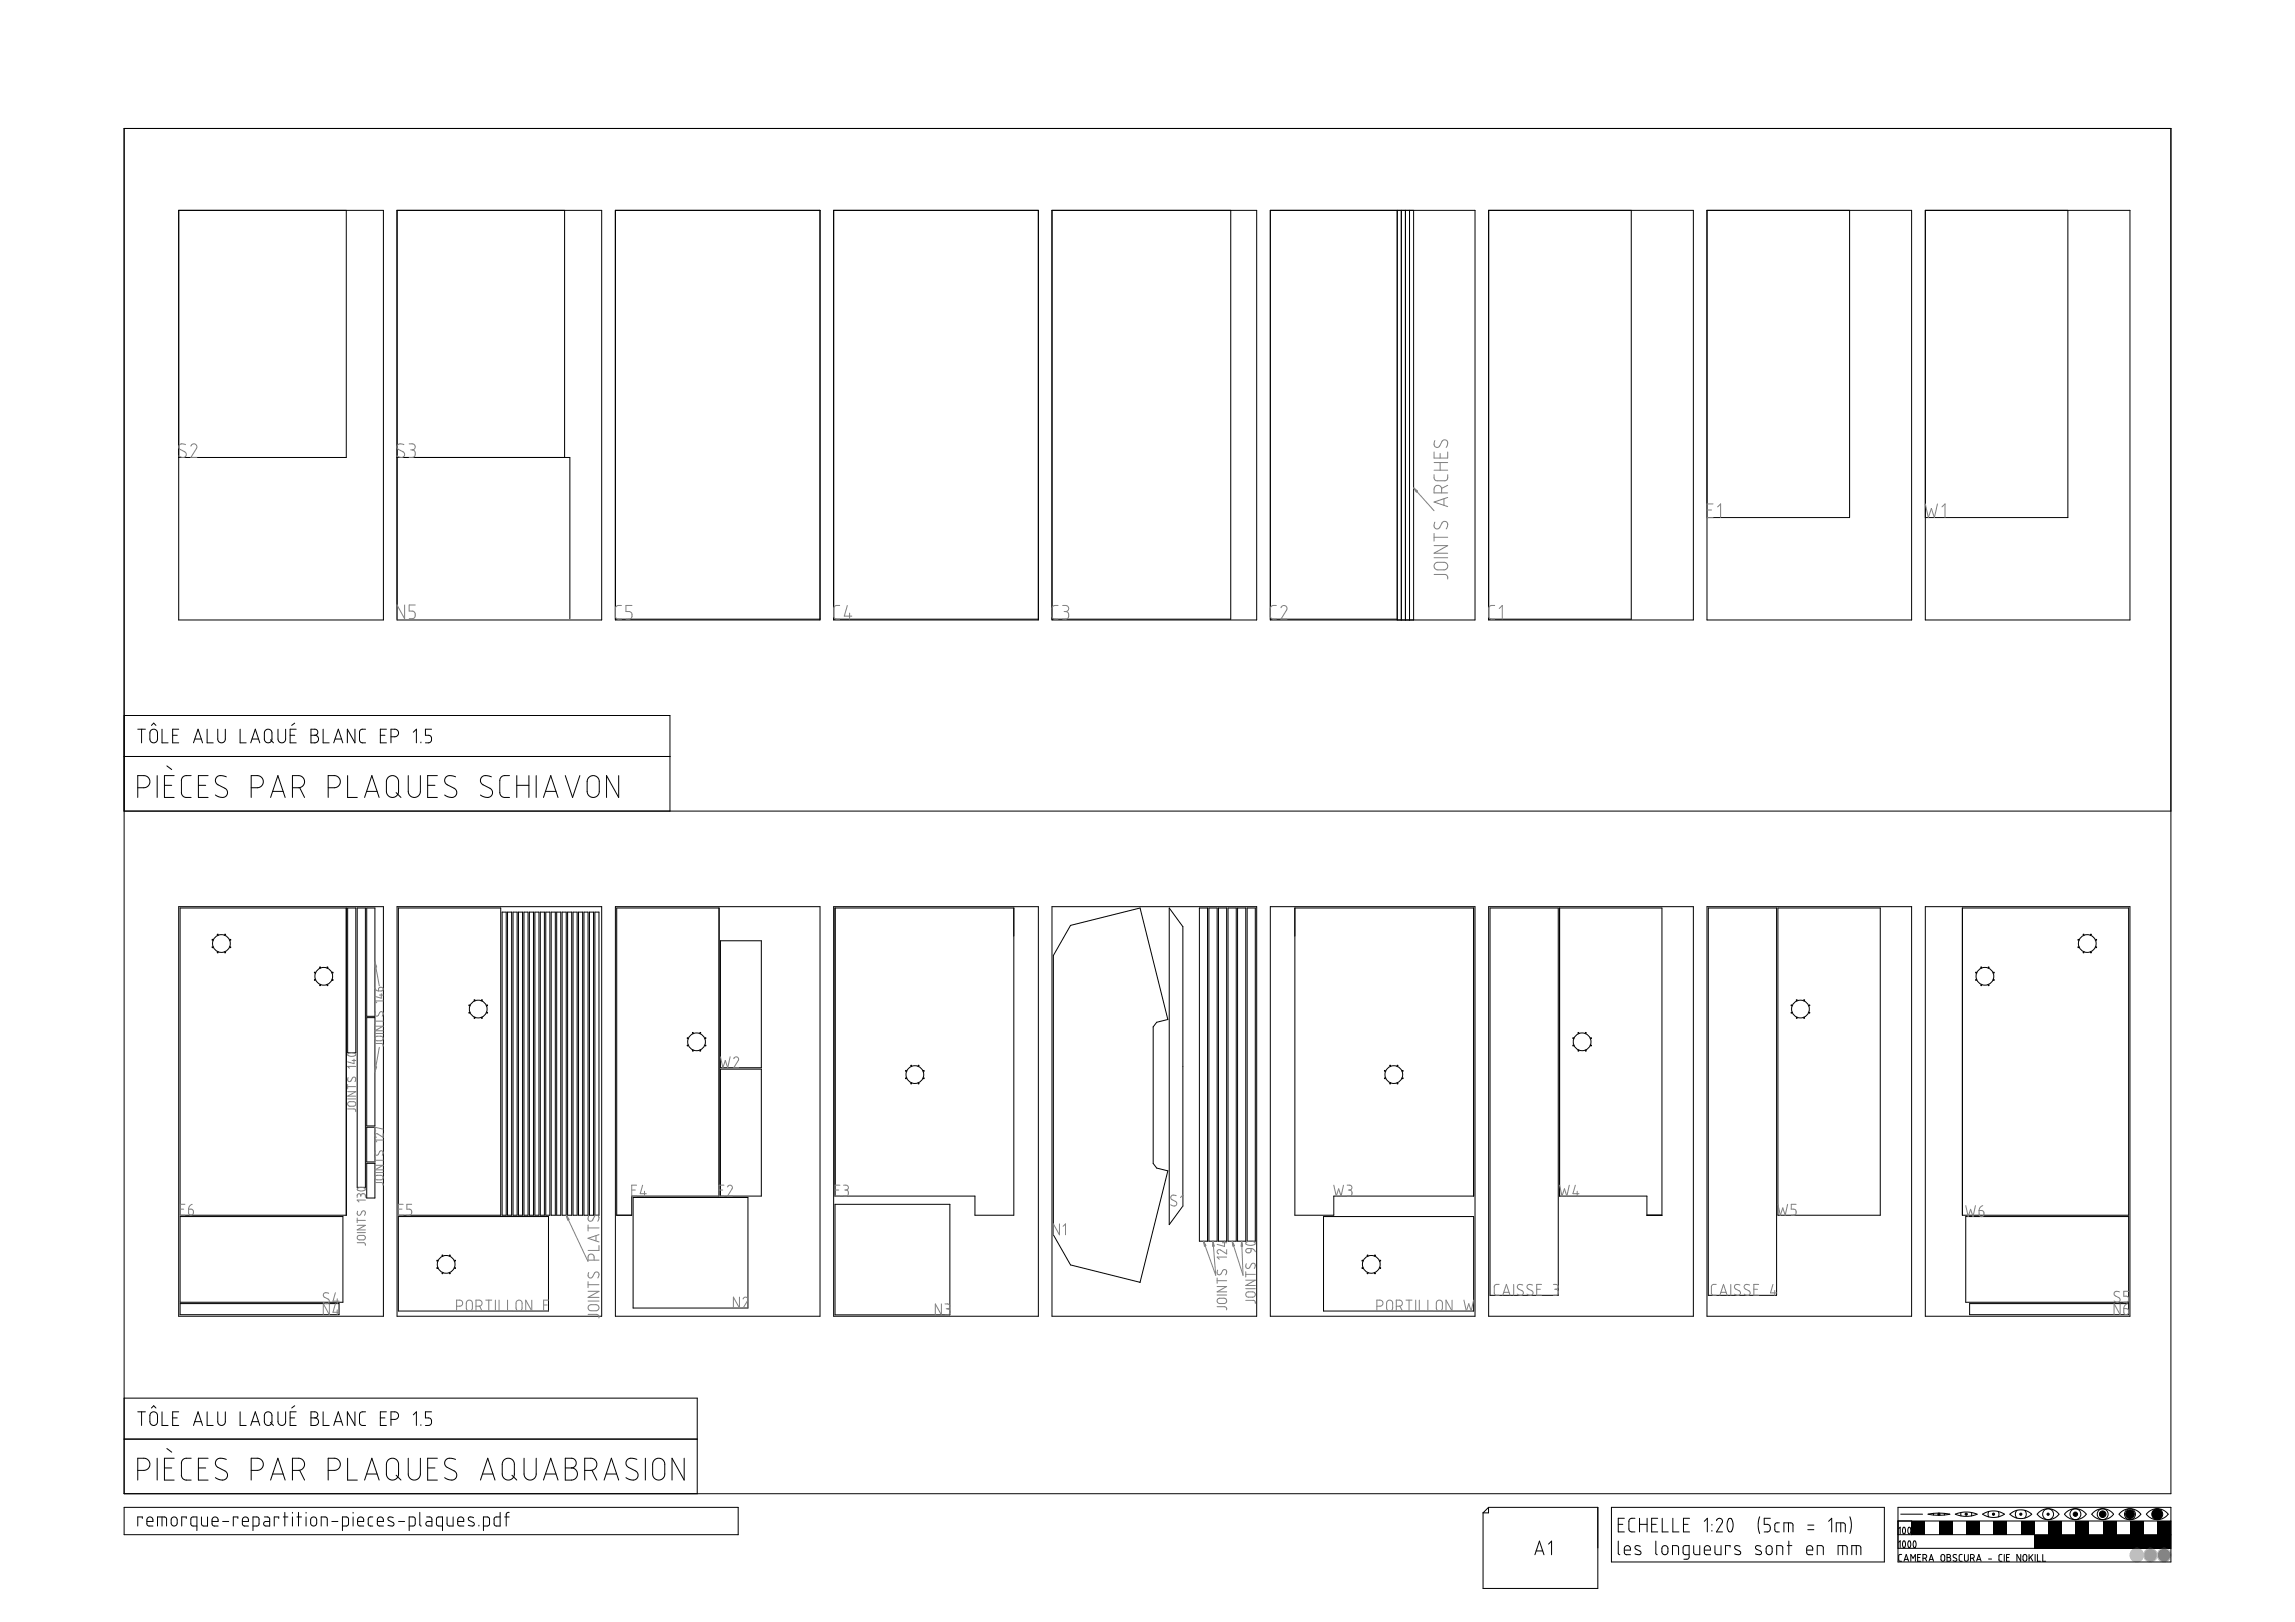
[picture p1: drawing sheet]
<svg xmlns="http://www.w3.org/2000/svg" width="841mm" height="594mm" viewBox="0 0 841 594" stroke-linecap="round" stroke-linejoin="round" font-family="sans-serif">
<g fill="none" stroke="#000" stroke-width=".37">
<path d="M45.5 47.1h750v500h-750zM65.5 77h75v150.1h-75zM126.9 77v90.6h-61.4M145.5 77h75v150.1h-75zM206.9 77v90.6M225.5 77h75v150.1h-75zM305.5 77h75v150.1h-75zM385.5 77h75v150.1h-75zM451 77v149.8h-65.5M465.5 77h75v150.1h-75zM512 77v150.1M513.5 77v150.1"/>
<path d="M515 77v150.1M516.5 77v150.1M518 77v150.1M545.5 77h75v150.1h-75zM597.8 77v149.8h-52.3M625.5 77h75v150.1h-75zM677.8 77v112.6h-52.3M705.5 77h75v150.1h-75zM757.8 77v112.6h-52.3M145.5 167.6h63.3v59M225.5 226.8h75M305.5 226.8h75"/>
<path d="M465.5 226.8h46.5M45.5 277.1h200M45.5 262.1h200v35M50.5 267.1h2.8M51.9 267.1v5M55.3 267.5l1.3-.4 .6 .3 .5 .7v2.9l-.3 .6-.7 .4-1.1-.1-.6-.8-.1-2.7zM55.5 265.7l.8-.8 .8 .8M59.4 267.1v5h2.2M63.3 269.3h1.6M65.5 267.1h-2.2v5h2.2M70.9 272.1l1.7-5 1.6 5M71.4 270.7h2.4"/>
<path d="M75.9 267.1v5h2.2M79.8 267.1v4l.5 .6 .8 .4 .8-.2 .6-.8 .1-4M88 267.1v5h2.2M91.9 272.1l1.7-5 1.6 5M92.4 270.7h2.3M97.2 267.5l1.3-.4 .8 .4 .3 .6v3l-1 1-1-.2-.6-.7-.1-2.9zM99.1 271l1.1 1.1M101.9 267.1v4l.6 .7 .7 .3 .9-.3 .5-.8 .1-3.9M106.3 269.3h1.7M108 264.9l-1.1 .8M108.5 267.1h-2.2v5h2.2M114 267.1h1.6l.8 .7-.1 1-.9 .5 .8 .2 .5 .9-.2 1.1-.7 .5-1.8 .1z"/>
<path d="M114 269.3h1.4M118.4 267.1v5h2.2M122.3 272.1l1.7-5 1.6 5M122.8 270.7h2.4M130.1 267.1v5l-2.8-5v5M134 267.1h-1.6l-.7 1 .2 3.4 .6 .5 1.5 .1M139.4 269.3h1.7M141.6 267.1h-2.2v5h2.2M143.3 269.9h1.5l.8-.4 .4-.9-.2-1-.9-.5h-1.6v5M151.5 268.2l1.1-1.1v5M154.2 271.8v.3M158.1 267.1h-2.2v2.2l1.5 .1 .7 .9v.9l-.4 .6-1.8 .3"/>
<path d="M45.5 297.1h750M50.5 288.5h2.5l1.3-.7 .5-.8 .1-.9-.8-1.5-1.1-.5h-2.5v8M57.6 284.1v8M60.3 287.6h2.6M61.2 280.5l1.7 1.4M63.8 284.1h-3.5v8h3.5M70 284.1l-2.5 .1-.8 .7-.2 .8 .2 5.3 1 1 2.3 .1M72.7 287.6h2.7M76.3 284.1h-3.6v8h3.6M82.9 284.5l-1.4-.4-1.4 .1-.9 .7-.3 1.1 .7 1.3 3.4 1.9 .4 .9-.3 1.1-.4 .5-1 .4-1.5-.2-1.3-.7M92.1 288.5h2.5l1.3-.7 .6-1.6-.7-1.6-1.3-.5h-2.4v8M99.2 292.1l2.6-8 2.7 8"/>
<path d="M99.9 289.9h3.9M107.2 288.5h2.5l1.3-.7 .6-1.6-.7-1.6-1.3-.5h-2.4v8M109.8 288.5l1.8 3.6M120.3 288.5h2.5l1.2-.6 .6-.8 .1-1-.8-1.5-1.2-.5h-2.4v8M127.4 284.1v8h3.5M133.6 292.1l2.7-8 2.6 8M134.3 289.9h3.9M142.2 284.8l1-.6 1-.1 1.1 .5 .6 1 .1 4.6-.5 1.2-1 .6-.8 .1-1-.3-1-1.4-.1-4.3zM145.2 290.3l1.7 1.8M149.6 284.1l.1 6.3 .7 1.2 1.3 .5 1.3-.4 .9-1.1 .2-6.5M156.7 287.6h2.7M160.3 284.1h-3.6v8h3.6"/>
<path d="M166.9 284.5l-1.5-.4-1.4 .1-.8 .7-.3 1.1 .7 1.3 3.4 1.9 .4 .9-.2 1.1-.4 .5-1.1 .4-1.4-.2-1.4-.7M180.1 284.5l-1.5-.4-1.4 .1-.8 .6-.3 1.3 .6 1.1 3.4 2 .4 1.1-.4 1.1-.7 .6-.9 .1-1.1-.2-1.3-.7M186.7 284.1l-2.6 .2-.6 .6-.3 1v4.4l.2 .9 1 .8 2.3 .1M189.4 287.6h4.4M189.4 284.1v8M193.8 284.1v8M196.5 284.1v8M199.2 292.1l2.6-8 2.7 8M199.9 289.9h3.9M207.2 284.1l2.6 8 2.7-8M215.8 284.8l.9-.6 1.1-.1 1.1 .6 .6 .9 .1 4.7-.5 1-1 .7-1.8-.2-1-1.3-.1-4.5zM226.7 284.1v8l-4.4-8v8"/>
<path d="M65.5 332.1h75v150h-75zM66 332.6h60.9v112.5h-60.9zM127.4 332.6h3v53h-3zM130.9 332.6h3v102.3h-3zM134.4 332.6h3v39.6h-3zM145.5 332.1h75v150h-75zM146 332.6h37.5v112.5h-37.5zM184 334.1h1.5v111h-1.5zM186 334.1h1.5v111h-1.5zM188 334.1h1.5v111h-1.5zM190 334.1h1.5v111h-1.5zM192 334.1h1.5v111h-1.5z"/>
<path d="M194 334.1h1.5v111h-1.5zM196 334.1h1.5v111h-1.5zM198 334.1h1.5v111h-1.5zM200 334.1h1.5v111h-1.5zM202 334.1h1.5v111h-1.5zM204 334.1h1.5v111h-1.5zM206 334.1h1.5v111h-1.5zM208 334.1h1.5v111h-1.5zM210 334.1h1.5v111h-1.5zM212 334.1h1.5v111h-1.5zM214 334.1h1.5v111h-1.5zM216 334.1h1.5v111h-1.5z"/>
<path d="M218 334.1h1.5v111h-1.5zM225.5 332.1h75v150h-75zM226 332.6h37.5v105.5h-32v7h-5.5zM305.5 332.1h75v150h-75zM306 332.6h65.5v112.5h-14.2v-7h-51.3zM385.5 332.1h75v150h-75zM392.3 338.9l25.5-6.3 10.2 40.8-4.1 1-1.3 1.7v50l1.3 1.7 4.1 1-10.2 40.9-25.5-6.4-6.3-11v-102.3zM428.5 332.6l5 6.8v102.3l-5 6.8zM439.5 332.6h3v122h-3zM443 332.6h3v122h-3zM446.5 332.6h3v122h-3zM450 332.6h3v122h-3z"/>
<path d="M453.5 332.6h3v122h-3zM457 332.6h3v122h-3zM465.5 332.1h75v150h-75zM474.5 332.6h65.5v105.5h-51.2v7h-14.3zM545.5 332.1h75v150h-75zM546 332.6h25v141.8h-25zM571.5 332.6h37.5v112.5h-5.5v-7h-32zM625.5 332.1h75v150h-75zM626 332.6h25v141.8h-25zM651.5 332.6h37.5v112.5h-37.5zM705.5 332.1h75v150h-75zM719.1 332.6h61v112.5h-61z"/>
<path d="M264 344.6h15v46.5h-15zM134.4 372.7h3v39.7h-3zM264 391.6h15v46.5h-15zM134.4 412.9h3v12.7h-3zM134.4 426.1h3v12.7h-3zM232 438.6h42.1v40.5h-42.1zM66 445.6h59.7v31.4h-59.7zM146 445.6h55v34.6h-55zM306 441.1h42.1v40.5h-42.1zM485 445.6h55v34.6h-55zM720.4 445.6h59.7v31.4h-59.7zM66 477.5h58.2v4h-58.2z"/>
<path d="M721.8 477.5h58.3v4h-58.3zM45.5 512.1h210v35M50.5 517.1h2.8M51.9 517.1v5M55.3 517.5l1.3-.4 .6 .3 .5 .7v2.9l-.3 .6-.7 .5-1.1-.2-.6-.8-.1-2.7zM55.5 515.7l.8-.8 .8 .8M59.4 517.1v5h2.2M63.3 519.3h1.6M65.5 517.1h-2.2v5h2.2M75.9 517.1v5h2.2M79.8 517.1v4l.5 .7 .8 .3 .8-.2 .6-.8 .1-4M88 517.1v5h2.2"/>
<path d="M97.2 517.6l.6-.4 .7-.1 1 .8 .2 3-.8 1.1h-1.1l-.8-.8-.1-2.8zM101.9 517.1v4l.5 .7 .8 .3 .9-.2 .5-.9 .1-3.9M106.3 519.3h1.7M108 514.9l-1.1 .8M108.5 517.1h-2.2v5h2.2M114 517.1h1.6l.8 .7-.1 1-.9 .5 .8 .3 .5 .9-.2 1-.7 .5-1.8 .1zM114 519.3h1.4M118.4 517.1v5h2.2M130.1 517.1v5l-2.8-5v5M134 517.1l-1.6 .1-.7 .9 .2 3.4 .6 .6h1.5M139.4 519.3h1.7M141.6 517.1h-2.2v5h2.2"/>
<path d="M143.3 519.9h1.5l.8-.4 .4-.9-.2-1-.9-.5h-1.6v5M151.5 518.2l1.1-1.1v5M158.1 517.1h-2.2v2.2l1.5 .1 .7 .9v1l-.4 .5-1.8 .3M45.5 527.1h210M50.5 538.5h2.5l1.3-.6 .5-.9 .1-.9-.8-1.5-1.1-.5h-2.5v8M57.6 534.1v8M60.3 537.7h2.6M61.2 530.5l1.7 1.4M63.8 534.1h-3.5v8h3.5M70 534.1l-2.5 .1-.8 .7-.2 .8 .2 5.4 1 .9 2.3 .1M70.9 522.1l1.7-5 1.6 5M71.4 520.7h2.4"/>
<path d="M72.7 537.7h2.7M76.3 534.1h-3.6v8h3.6M82.9 534.5l-1.4-.4-1.4 .1-.9 .7-.3 1.1 .7 1.3 3.4 1.9 .4 .9-.3 1.1-.4 .5-1 .4-1.5-.2-1.3-.7M91.9 522.1l1.7-5 1.6 5M92.1 538.5h2.5l1.3-.7 .6-1.6-.7-1.5-1.3-.6h-2.4v8M92.4 520.7h2.3M99.1 521l1.1 1.1M99.9 539.9h3.9M107.2 538.5h2.5l1.3-.7 .6-1.6-.7-1.5-1.3-.6h-2.4v8M109.8 538.5l1.8 3.6M120.3 538.5h2.5l1.2-.6 .6-.8 .1-1-.8-1.5-1.2-.5h-2.4v8M122.3 522.1l1.7-5 1.6 5"/>
<path d="M122.8 520.7h2.4M127.4 534.1v8h3.5M134.3 539.9h3.9M142.2 534.8l1-.6 1-.1 1.1 .5 .6 1 .1 4.7-.5 1.1-1 .6-.8 .1-1-.3-1-1.3-.1-4.3zM149.6 534.1v6.2l.8 1.3 1.3 .5 1.3-.3 .9-1.2 .2-6.5M154.2 521.8v.3M156.7 537.7h2.7M160.3 534.1h-3.6v8h3.6M166.9 534.5l-1.8-.4-1.1 .1-.8 .7-.3 1.1 .7 1.3 3.4 1.9 .4 1-.2 1-.6 .6-.9 .3-1.4-.2-1.4-.7M176.8 539.9h3.9M184.7 534.8l.9-.6 1.1-.1 1.1 .6 .6 .9 .1 4.7-.5 1-1 .7-1.7-.1-1.2-1.4v-4.5zM192 534.1l.1 6.3 .7 1.1 1.3 .6 1.3-.3 1-1.3 .1-6.4"/>
<path d="M199.9 539.9h3.9M207.2 534.1l2.8 .1 1.1 1.1 .1 .8-.4 .8-.7 .6-.7 .2 1.4 .4 .8 1.4-.3 1.6-1.2 .9-2.9 .1zM207.2 537.7h2.2M214.3 538.5h2.5l1.2-.6 .7-1.3-.1-1-.5-.8-1.1-.7h-2.7v8M216.9 538.5l1.8 3.6M222.1 539.9h3.9M233.4 534.5l-1.4-.4-1.4 .1-.9 .6-.3 1.1 .5 1.3 3.6 2 .3 .9-.2 1.1-.5 .5-.9 .4-1.5-.2-1.3-.7M236.5 534.1v8M239.8 534.8l.9-.6 1.1-.1 1.2 .6 .5 .9 .1 4.7-.6 1.1-.9 .6-1.7-.1-1.1-1.3-.1-4.4zM250.7 534.1v8l-4.4-8v8M99.2 542.1l2.6-8 2.7 8M133.6 542.1l2.7-8 2.6 8"/>
<path d="M145.2 540.3l1.7 1.8M176.1 542.1l2.6-8 2.7 8M187.6 540.3l1.8 1.8M199.2 542.1l2.6-8 2.7 8M221.4 542.1l2.6-8 2.7 8"/>
<circle cx="77.9" cy="346.9" r=".18"/>
<circle cx="77.9" cy="344.2" r=".18"/>
<circle cx="79.8" cy="342.3" r=".18"/>
<circle cx="79.8" cy="348.8" r=".18"/>
<circle cx="81.1" cy="345.6" r="3.3"/>
<circle cx="82.5" cy="342.3" r=".18"/>
<circle cx="82.5" cy="348.8" r=".18"/>
<circle cx="84.4" cy="346.9" r=".18"/>
<circle cx="84.4" cy="344.2" r=".18"/>
<circle cx="115.4" cy="356.2" r=".18"/>
<circle cx="115.4" cy="358.9" r=".18"/>
<circle cx="117.3" cy="354.3" r=".18"/>
<circle cx="118.6" cy="357.6" r="3.3"/>
<circle cx="120" cy="354.3" r=".18"/>
<circle cx="121.9" cy="356.2" r=".18"/>
<circle cx="121.9" cy="358.9" r=".18"/>
<circle cx="724.1" cy="358.9" r=".18"/>
<circle cx="724.1" cy="356.2" r=".18"/>
<circle cx="726" cy="354.3" r=".18"/>
<circle cx="727.4" cy="357.6" r="3.3"/>
<circle cx="728.7" cy="354.3" r=".18"/>
<circle cx="730.6" cy="356.2" r=".18"/>
<circle cx="730.6" cy="358.9" r=".18"/>
<circle cx="761.6" cy="346.9" r=".18"/>
<circle cx="761.6" cy="344.2" r=".18"/>
<circle cx="763.5" cy="348.8" r=".17"/>
<circle cx="763.5" cy="342.3" r=".17"/>
<circle cx="764.9" cy="345.6" r="3.3"/>
<circle cx="766.2" cy="342.3" r=".18"/>
<circle cx="766.2" cy="348.8" r=".18"/>
<circle cx="768.2" cy="346.9" r=".18"/>
<circle cx="768.2" cy="344.2" r=".18"/>
<circle cx="117.3" cy="360.8" r=".18"/>
<circle cx="120" cy="360.8" r=".18"/>
<circle cx="172" cy="368.2" r=".18"/>
<circle cx="172" cy="370.9" r=".18"/>
<circle cx="173.9" cy="372.8" r=".18"/>
<circle cx="173.9" cy="366.3" r=".18"/>
<circle cx="175.2" cy="369.6" r="3.3"/>
<circle cx="176.6" cy="372.8" r=".18"/>
<circle cx="176.6" cy="366.3" r=".18"/>
<circle cx="178.5" cy="368.2" r=".18"/>
<circle cx="178.5" cy="370.9" r=".18"/>
<circle cx="253.9" cy="378.3" r=".18"/>
<circle cx="256.6" cy="378.3" r=".18"/>
<circle cx="578.4" cy="378.3" r=".18"/>
<circle cx="581.1" cy="378.3" r=".18"/>
<circle cx="656.5" cy="368.2" r=".18"/>
<circle cx="656.5" cy="370.9" r=".18"/>
<circle cx="658.4" cy="366.3" r=".18"/>
<circle cx="658.4" cy="372.8" r=".18"/>
<circle cx="659.8" cy="369.6" r="3.3"/>
<circle cx="661.1" cy="366.3" r=".18"/>
<circle cx="661.1" cy="372.8" r=".18"/>
<circle cx="663" cy="368.2" r=".18"/>
<circle cx="663" cy="370.9" r=".18"/>
<circle cx="726" cy="360.8" r=".18"/>
<circle cx="728.7" cy="360.8" r=".18"/>
<circle cx="252" cy="380.2" r=".18"/>
<circle cx="252" cy="382.9" r=".18"/>
<circle cx="253.9" cy="384.8" r=".18"/>
<circle cx="255.3" cy="381.6" r="3.3"/>
<circle cx="256.6" cy="384.8" r=".18"/>
<circle cx="258.5" cy="380.2" r=".18"/>
<circle cx="258.5" cy="382.9" r=".18"/>
<circle cx="332" cy="392.2" r=".18"/>
<circle cx="332" cy="394.9" r=".18"/>
<circle cx="333.9" cy="396.8" r=".18"/>
<circle cx="333.9" cy="390.3" r=".18"/>
<circle cx="335.3" cy="393.6" r="3.3"/>
<circle cx="336.6" cy="396.8" r=".18"/>
<circle cx="336.6" cy="390.3" r=".18"/>
<circle cx="338.5" cy="392.2" r=".18"/>
<circle cx="338.5" cy="394.9" r=".18"/>
<circle cx="507.5" cy="392.2" r=".18"/>
<circle cx="507.5" cy="394.9" r=".18"/>
<circle cx="509.4" cy="396.8" r=".18"/>
<circle cx="509.4" cy="390.3" r=".18"/>
<circle cx="510.8" cy="393.6" r="3.3"/>
<circle cx="512.1" cy="396.8" r=".18"/>
<circle cx="512.1" cy="390.3" r=".18"/>
<circle cx="514" cy="392.2" r=".18"/>
<circle cx="514" cy="394.9" r=".18"/>
<circle cx="576.5" cy="380.2" r=".18"/>
<circle cx="576.5" cy="382.9" r=".18"/>
<circle cx="578.4" cy="384.8" r=".18"/>
<circle cx="579.8" cy="381.6" r="3.3"/>
<circle cx="581.1" cy="384.8" r=".18"/>
<circle cx="583" cy="380.2" r=".18"/>
<circle cx="583" cy="382.9" r=".18"/>
<circle cx="162.1" cy="459.8" r=".18"/>
<circle cx="164.8" cy="459.8" r=".18"/>
<circle cx="501.2" cy="459.8" r=".17"/>
<circle cx="503.9" cy="459.8" r=".18"/>
<circle cx="160.2" cy="461.7" r=".18"/>
<circle cx="160.2" cy="464.4" r=".18"/>
<circle cx="162.1" cy="466.3" r=".18"/>
<circle cx="163.5" cy="463.1" r="3.3"/>
<circle cx="164.8" cy="466.3" r=".18"/>
<circle cx="166.8" cy="461.7" r=".18"/>
<circle cx="166.8" cy="464.4" r=".18"/>
<circle cx="499.3" cy="461.7" r=".18"/>
<circle cx="499.3" cy="464.4" r=".18"/>
<circle cx="501.2" cy="466.3" r=".17"/>
<circle cx="502.5" cy="463.1" r="3.3"/>
<circle cx="503.9" cy="466.3" r=".18"/>
<circle cx="505.8" cy="461.7" r=".18"/>
<circle cx="505.8" cy="464.4" r=".18"/>
</g>
<g fill="none" stroke="#808080" stroke-width=".37">
<path d="M68 162.8l-1.8-.2-.5 .4-.2 .8 .4 .7 2.1 1.3 .3 .5-.2 .8-.6 .4-.7 .1-1.3-.6M69.9 163.4l.6-.7 .7-.1 .6 .2 .4 .7-.1 .6-2.2 3.5h2.3M148 162.8l-1.2-.2-.7 .1-.5 .4-.1 .7 .4 .7 2.1 1.2 .3 .6-.2 .7-.5 .5-.7 .1-1.4-.6M149.9 162.6h1.5l.7 .6-.2 1.2-.9 .4M150.5 164.8h.5M151 164.8l1 .5 .1 1.5-.6 .7-1.6 .1M518 178.7l7.5 8.4M525.5 173.9l.1 1.4 .9 .8 3.4-.1 .6-.7v-1.4M525.5 165.5v2.3h5v-2.3M525.5 172.2h5M525.5 169.4h5M525.8 161.4l-.2 1.9 .6 .5 .6 .1 .7-.5 1.2-2 .5-.3 .8 .2 .5 .5v.7l-.5 1.4"/>
<path d="M527.7 166.1v1.7M527.7 169.4v2.8M530.5 177.8l-2.2 1.1M525.5 199.8h5l-5 2.8h5M525.5 195.4v2.8M525.5 196.8h5M525.8 191.2l-.2 1.8 .3 .5 .8 .2 .8-.4 1.2-2.1 .7-.3 .6 .2 .5 .5v.7l-.5 1.4M528.3 180.5v-1.6l-.3-.7-.9-.4-1.1 .3-.5 .8v1.6h5M529.1 182.7v2.4M530.5 182.2l-5 1.7 5 1.6M625.5 186.8h1.7M627.8 184.6h-2.3v5h2.3"/>
<path d="M629.4 185.7l1.1-1.1v5M705.5 184.6l1.1 5 1.2-3.4 1.1 3.4 1.1-5M711.6 185.7l1.2-1.1v5M525.5 210.4l4.3 .1 .7 .6v1M525.5 204.3h5M525.9 206.3l.9-.3h2.7l.9 .8 .1 1-.5 .6-.6 .3h-2.9l-1-1.1zM148.3 221.6v5l-2.8-5v5M152.2 221.6h-2.3v2.2l1.6 .1 .7 1-.1 .8-.3 .7-1.9 .2M227.7 221.8h-1.4l-.8 .9 .1 3.4 .7 .6 1.4 .1M231.6 221.8h-2.2v2.2l1.5 .1 .7 .8v1.1l-.4 .5-1.8 .3M307.7 221.8h-1.5l-.5 .4-.2 .7 .1 3.2 .7 .6 1.4 .1M310.5 221.8l-1.1 3.9h2.8"/>
<path d="M311.3 224.6v2.2M387.7 221.8h-1.5l-.4 .4-.3 .6 .1 3.3 .8 .7h1.3M389.4 221.8h1.4l.7 .6v1.1l-1 .5M390 224h.5M390.5 224l1 .6 .1 1.4-.7 .7-1.5 .1M467.7 221.8h-1.4l-.8 1 .2 3.4 .6 .5 1.4 .1M469.4 222.6l.4-.6 .8-.2 .6 .2 .4 .8-.1 .6-2.1 3.4h2.2M547.8 221.8h-1.5l-.8 .9 .2 3.5 .6 .5 1.5 .1M549.4 222.9l1.1-1.1v5M137.4 352.4l1.6 8.7M137.4 361.9l.5 .8 .8 .2M137.4 373.2v1.7"/>
<path d="M137.4 378.5h3M137.4 375.9h3l-3 1.6h3M137.4 374h3M137.6 370.7l-.2 1.1 .7 .4 .5-.3 .7-1.3h.8l.3 .7-.3 .9M137.6 379.8l.6-.3h1.6l.5 .4 .1 .7-.6 .6-1.9-.1-.5-.5zM138.9 361.8l1.1-.1 .3 .3 .1 .5-.5 .4h-1.2zM139.1 364.4h1.3M139.7 363.9v1.7l-2.3-.7M140.4 366.6h-3l.7 .7M127.4 399.8h3l-3 1.7h3M127.4 397.2v1.6M127.4 398h3"/>
<path d="M127.5 386l1.7-.4 1 .3 .2 .4-.8 .5-1 .1-1.1-.4zM127.6 394.7l-.2 1 .8 .5 1.1-1.5 .7-.1 .4 .4-.3 1.2M129.1 388.4h1.3M129.7 387.9v1.7l-2.3-.7M130.4 390.6h-3l.7 .6M137.4 382.2h2.6l.4 .4v.6M139 383.6l-1.6 9M264 387.1l.9 4 .9-2.7 .9 2.7 .9-4M268.9 387.8l.4-.6 .6-.1 .6 .3 .2 .5-1.8 3.2h1.8M127.4 406.2h2.5l.5 .4v.6M127.4 402.5h3M127.6 403.8l.5-.3h1.7l.5 .5 .1 .6-.8 .6h-1.6l-.6-.7z"/>
<path d="M140.4 415.2v1.4l-2.1-1.4-.6 .1-.3 .7 .5 .6M140.4 413.6l-3-.7v1.3h.3M140.4 417.6h-3l.7 .6M131 435.3l1.7-.4 1.1 .4 .1 .3-.7 .5-1.2 .1-1-.3zM132.2 437.9l-.2-.5-.7-.1-.4 .4v.9M132.2 437.9l.3-.6 .9-.1 .4 .4 .1 1M132.2 437.9v.3M133.9 439.5h-3l.7 .7M137.4 433.1l2.5 .1 .5 .4v.5M137.4 429.5h3M137.4 426.8h3l-3 1.7h3M137.4 424.1v1.7"/>
<path d="M137.4 425h3M137.6 430.8l.6-.3h1.6l.5 .3 .1 .7-.6 .6h-1.8l-.5-.5zM137.6 421.6l-.2 1.1 .7 .4 .4-.1 .8-1.4h.8l.3 .7-.3 .8M231.5 435.9h1.3M233.3 434.1h-1.8v4h1.8M235.5 434.1l-.9 3.1h2.2M236.2 436.3v1.8M263.5 435.9h1.3M265.3 434.1h-1.8v4h1.8M266.6 434.7l.4-.5 .6-.1 .8 .7-1.8 3.3h1.8M306 435.9h1.3M307.8 434.1h-1.8v4h1.8"/>
<path d="M309.1 434.1h1.2l.5 .5-.1 .9-.7 .4M309.6 435.9h.4M310 435.9l.8 .5 .1 1.1-.6 .5-1.2 .1M431 437.9l-1.3-.2-.5 .4-.2 .6 .4 .6 1.6 .9 .2 .5-.1 .7-.8 .3-1.3-.4M432.6 438.6l.9-.9v4M488.8 434.1l.9 4 .9-2.7 .8 2.7 .9-4M493.7 434.1h1.1l.6 .5-.1 .9-.7 .4M494.1 435.9h.5M494.6 435.9l.8 .5v1.1l-.6 .6h-1.1M571.5 434.1l.9 4 .9-2.7 .9 2.7 .9-4M577.3 434.1l-.9 3.1h2.2M578 436.3v1.8"/>
<path d="M66 442.9h1.3M67.8 441.1h-1.8v4h1.8M69.1 442.9h1.1l.5 .3 .2 1-.4 .7-.6 .2-.6-.4zM70.4 441.1l-.9 .6-.4 1.2M130.9 455.1h2.5l.4 .4 .1 .6M130.9 451.5h3M130.9 448.8h3l-3 1.7h3M130.9 446.1v1.7M130.9 447h3M131.1 443.6l-.2 1.1 .8 .4 .4-.3 .7-1.1 .8-.1 .3 .6-.3 .9M131.1 452.7l2.2-.2 .5 .4 .1 .6-.7 .6h-1.7l-.6-.7zM146 442.9h1.3"/>
<path d="M147.8 441.1h-1.8v4h1.8M150.9 441.1h-1.8v1.8h1.3l.5 .7-.3 1.2-1.5 .3M207.5 445.1l8 17M215.5 448.6v2.3M215.5 449.7h4M215.7 445.3l-.2 1.4 .9 .6 .6-.3 1.1-1.8h1l.4 1-.4 1.1M218.4 452.6v1.9M219.5 456.2v1.8h-4M219.5 452.2l-4 1.3 4 1.4M388.2 448.3v4l-2.2-4v4M389.6 449.2l.9-.9v4M441 454.6l4.5 12.5-1-12.5"/>
<path d="M448 455.2h1.5M448.7 454.6v1.9l-2.7-.7M449.5 457.7v1.6l-2.3-1.5h-.8l-.4 .8 .6 .7M451.5 454.6l4 12.5-.5-12.5M456.7 455l2.1-.4 1 .4 .2 .5-.9 .5-1.3 .1-1.2-.4zM456.8 457.5l1.7-.2-.1 1.2-.5 .4-1-.2-.4-.5zM458.5 457.3l1 .3 .5 .9M651.5 441.1l.9 4 .9-2.7 .9 2.7 .9-4M658.2 441.1h-1.8v1.8h1.3l.5 .7v.8l-.4 .5-1.4 .2M720.4 441.6l.9 4 .8-2.7 .9 2.7 .9-4M725.3 443.4h1.1l.4 .3 .2 1.1-.4 .7-.6 .1-.6-.4zM726.6 441.6l-1 .7-.3 1.1"/>
<path d="M120.5 473.7l-1.5-.2-.4 .4-.1 .6 .3 .6 1.7 .9 .1 1-.6 .5-1.5-.5M120.7 477.5v4l-2.2-4v4M122.9 473.5l-.9 3.1h2.2M122.9 477.5l-.9 3.1h2.2M123.6 475.7v1.8M123.6 479.7v1.8M167.3 478.4l1.9-.3 .3-.6-.2-.9-.6-.4h-1.4v4M171.2 476.5l.9-.3 .9 .7 .1 2.4-.7 .8h-.7l-.8-.7v-2.2zM174.4 478.4l1.9-.3 .4-.6-.3-.9-.6-.4h-1.4v4M175.8 478.4l.9 1.8M178 476.2h2.2M179.1 476.2v4"/>
<path d="M181.5 476.2v4M182.9 476.2v4h1.8M186 476.2v4h1.8M189.5 476.5l1.1-.3 .7 .8v2.3l-.8 .8-.8-.1-.5-.6-.1-2.2zM194.9 476.2v4l-2.2-4v4M199.2 478h1.4M201 476.2h-1.8v4h1.8M215.5 473h4l-4 2.2h4M215.5 476.5h4M215.5 469.4v2.2M215.5 470.5h4M215.7 466.1l-.2 1.4 .4 .5 .7 .1 .5-.4 1-1.7h1l.4 1-.4 1.1"/>
<path d="M215.9 478.1l.7-.2h2.2l.6 .7 .1 .7-.8 .8-2.4-.1-.8-.8zM217.7 461.5v-1.3l-.3-.5-.6-.4-1 .3-.3 .7v1.2h4M271 475.1v4l-2.2-4v4M272.3 475.8l.8-.7 .9 .5v.7l-1.7 2.8h1.8M345 477.6v4l-2.2-4v4M346.3 477.6h1.2l.5 .6-.1 .9-.7 .3M346.8 479.4h.4M347.2 479.4l.8 .6v1l-.5 .6h-1.2M446 478.6l3.1 .1 .4 .4v.7M446 474.3h3.5M446 471.2h3.5l-3.5 2h3.5M446 468.1v1.9"/>
<path d="M446 469.1h3.5M446.2 475.9l.7-.4h1.9l.6 .5 .1 .7-.6 .7h-2.1l-.7-.6zM446.2 465.2l-.1 1.2 .8 .5 .5-.2 .8-1.5 1-.1 .3 .9-.4 .9M449.5 460.4h-3.5l.8 .8M456.5 476.3h3l.5 .5v.6M456.5 472h3.5M456.5 468.9h3.5l-3.5 1.9h3.5M456.5 465.8v1.9M456.5 466.7h3.5M456.7 462.9l-.2 1.1 .8 .6 .6-.2 .9-1.6h.9l.3 .9-.4 .9M456.8 473.4l.6-.2h1.9l.6 .4 .1 .8-.7 .7h-2.1l-.7-.7zM504.6 478.4l1.8-.3 .4-.6-.3-.9-.6-.4h-1.3v4"/>
<path d="M508.4 476.5l1-.3 .9 .7v2.4l-.6 .8h-.8l-.7-.7-.1-2.1zM511.7 478.4l1.8-.3 .4-.6-.2-.9-.7-.4h-1.3v4M513 478.4l.9 1.8M515.2 476.2h2.3M516.4 476.2v4M518.8 476.2v4M520.1 476.2v4h1.8M523.2 476.2v4h1.8M526.7 476.5l1.2-.3 .7 .8v2.3l-.8 .8-.9-.1-.5-.6v-2.2zM532.1 476.2v4l-2.2-4v4M536.5 476.2l.9 4 .8-2.7 .9 2.7 .9-4M549.4 470.4l-1.3 .1-.5 .7 .1 2.8 .5 .4h1.2"/>
<path d="M550.7 474.4l1.3-4 1.4 4M551.1 473.3h1.9M554.7 470.4v4M558 470.7l-1.4-.2-.6 .9 .4 .7 1.7 .9v1.1l-1 .3-1.1-.4M561.6 470.7l-1.5-.2-.5 .9 .4 .7 1.6 .9v1.1l-1 .3-1-.4M563.1 472.2h1.4M564.9 470.4h-1.8v4h1.8M569.3 470.4l1.1 .1 .5 .4v.8l-.8 .5M569.7 472.2h.4M570.1 472.2l.8 .5 .1 1.1-.6 .6h-1.1M628.9 470.4l-1.2 .1-.6 .7 .2 2.8 .5 .4h1.1M630.3 474.4l1.3-4 1.3 4"/>
<path d="M630.6 473.3h1.9M634.3 470.4v4M637.6 470.7l-1.5-.2-.5 .9 .4 .7 1.6 .9 .1 1-.6 .4-1.5-.4M641.1 470.7l-1.4-.2-.6 .9 .5 .7 1.6 .9 .1 1-.6 .4-1.6-.4M642.7 472.2h1.3M644.5 470.4h-1.8v4h1.8M649.7 470.4l-.9 3.1h2.2M650.4 472.7v1.7M776.7 473.2l-1.5-.1-.5 .9 .4 .6 1.6 .8 .2 .6-.1 .5-.7 .5-1.4-.5M776.9 477.5v4l-2.2-4v4M778.3 479.3h1l.6 .3 .2 1.1-.4 .6-.7 .2-.6-.4zM779.6 477.5l-1 .7-.3 1.1"/>
<path d="M780.1 473h-1.8v1.7l1.3 .1 .5 .8-.4 1.2-1.4 .2M215.5 481.4l3.4 .1 .5 .4 .1 .8"/>
</g>
<g fill="#000">
<path d="M700.5 557.1h5v5h-5z" fill-rule="evenodd"/>
<path d="M710.5 557.1h5v5h-5z" fill-rule="evenodd"/>
<path d="M720.5 557.1h5.1v5h-5.1z" fill-rule="evenodd"/>
<path d="M730.5 557.1h5v5h-5z" fill-rule="evenodd"/>
<path d="M740.5 557.1h5.1v5h-5.1z" fill-rule="evenodd"/>
<path d="M745.6 562.1h49.9v5h-49.9z" fill-rule="evenodd"/>
<path d="M750.5 557.1h5v5h-5z" fill-rule="evenodd"/>
<path d="M760.5 557.1h5.1v5h-5.1z" fill-rule="evenodd"/>
<path d="M770.6 557.1h4.9v5h-4.9z" fill-rule="evenodd"/>
<path d="M780.5 557.1h5v5h-5z" fill-rule="evenodd"/>
<path d="M790.6 557.1h4.9v5h-4.9z" fill-rule="evenodd"/>
</g>
<circle cx="783" cy="569.6" r="2.5" fill="#c0c0c0"/>
<circle cx="793" cy="569.6" r="2.5" fill="#808080"/>
<circle cx="788" cy="569.6" r="2.5" fill="#a0a0a4"/>
<path d="M788.5 554.6a2 2 0 0 1 4 0 2 2 0 0 1-4 0zM778.9 554.6a1.6 1.6 0 0 1 3.2 0 1.6 1.6 0 0 1-3.2 0zM769.3 554.6a1.2 1.2 0 0 1 2.4 0 1.2 1.2 0 0 1-2.4 0zM759.7 554.6a.8 .8 0 0 1 1.6 0 .8 .8 0 0 1-1.6 0zM750.1 554.6a.4 .4 0 0 1 .8 0 .4 .4 0 0 1-.8 0zM730.1 554.6a.4 .4 0 0 1 .8 0 .4 .4 0 0 1-.8 0zM720.1 554.6a.4 .4 0 0 1 .8 0 .4 .4 0 0 1-.8 0zM740.1 554.6a.4 .4 0 0 1 .8 0 .4 .4 0 0 1-.8 0zM710.1 554.6a.4 .4 0 0 1 .8 0 .4 .4 0 0 1-.8 0z" fill-rule="evenodd" fill="#000"/>
<g fill="none" stroke="#000" stroke-width=".37">
<path d="M45.5 552.1h225v10h-225zM52.2 556.2v-.6h-1.7v3.3M53.8 557.3h2.2v-1l-.4-.5-.9-.2-.6 .4-.3 .6v1.6l.6 .7h1.6M57.7 558.9v-3.3l3.1 .2 .2 .5v2.6M59.4 555.6v3.3M63 555.9l1-.3 .9 .7v1.8l-.7 .8-.9-.1-.5-.5-.1-1.7zM68.3 556.2v-.6h-1.7v3.3M72.2 558.9h-1.5l-.6-.4-.2-2.2 .4-.6 1.9-.1v5M73.8 555.6v2.6l.7 .7h1.6v-3.3M77.7 557.3h2.2v-.9l-.4-.6-.9-.2-.7 .4-.2 2.3 .6 .6h1.6M81.6 557.3h2.2M87.2 556.2v-.6h-1.7v3.3"/>
<path d="M88.8 557.3h2.2v-.9l-.4-.6-.9-.2-.7 .4-.2 2.1 .6 .8h1.6M92.7 558.9h1.5l.6-.4 .1-2.2-.3-.6-1.9-.1v5M96.9 555.6l1.5 .1 .4 .6v2.6l-1.9-.1-.3-.8 .4-.6 1.8-.1M102.2 556.2v-.6h-1.7v3.3M103.8 555.6h1.7M104.4 553.9v5M107.2 553.9v.3M107.2 555.6v3.3M108.8 555.6h1.7M109.4 553.9v5M112.2 553.9v.3M112.2 555.6v3.3"/>
<path d="M114.1 556l1-.4 .9 .7v1.7l-.6 .8-.8 .1-.7-.7-.1-1.7zM117.7 558.9v-3.3h1.6l.4 .3 .2 3M121.6 557.3h2.2M125.5 558.9h1.5l.6-.4 .1-2.2-.4-.6-1.8-.1v5M129.4 553.9v.3M129.4 555.6v3.3M131 557.3h2.3l-.1-.9-.4-.6-.8-.2-.7 .4-.3 2.1 .6 .8h1.7M136.6 555.6h-1.1l-.6 .7 .2 2.2 .6 .4h.9M138.3 557.3h2.2l-.1-1-.4-.5-.8-.2-.7 .5-.2 2.2 .5 .6h1.7M144.1 555.9l-1.4-.3-.5 .7 .2 .6 1.8 .9 .1 .8-.5 .3-1.6-.2M146 557.3h2.3M149.9 558.9h1.5l.7-.4 .1-2.2-.4-.6-1.9-.1v5"/>
<path d="M153.8 553.9v4.6l.6 .4M156.3 555.6h1.3l.6 .4 .1 2.9-2-.2-.2-.8 .3-.5 1.9-.1M162.2 558.9h-1.5l-.6-.4-.2-2.2 .5-.6 1.8-.1v5M163.8 555.6v2.6l.7 .7h1.6v-3.3M167.7 557.3h2.2v-1l-.4-.5-.9-.2-.6 .4-.3 .6v1.6l.6 .7h1.6M173.5 555.9l-1.3-.3-.6 .7 .3 .6 1.8 .9v.8l-.4 .3-1.7-.2M175.5 558.7v.2M177.2 558.9h1.5l.6-.4 .1-2.2-.4-.6-1.8-.1v5M183.3 553.9v5l-1.9-.1-.3-.6 .1-2.2 .5-.4h1.6M184.9 555.6h1.7M186.6 553.9l-.8 .2-.3 .5v4.3M545.5 552.1v2h-2z"/>
<path d="M545.5 552.1h40v29.7h-42v-27.7M590.5 552.1h100v20h-100zM593 558.3h1.7M595.2 556.1h-2.2v5h2.2M599.1 556.1l-1.4 .1-.8 .9 .2 3.5 .6 .4 1.4 .1M600.8 558.3h2.8M600.8 556.1v5M603.6 556.1v5M605.3 558.3h1.6M607.5 556.1h-2.2v5h2.2M609.1 556.1v5h2.3M613 556.1v5h2.3"/>
<path d="M616.9 558.3h1.7M619.1 556.1h-2.2v5h2.2M624.6 557.2l1.1-1.1v5M627.3 558.3v.3M629 556.9l.4-.6 .8-.2 .6 .2 .4 .8-.1 .6-2.1 3.4h2.2M633.5 556.4l.4-.3 .6 .2 .6 1.7-.2 2-.7 1.1-.7-.2-.6-1.7 .1-1.5zM644.8 555.5l-.5 2.6 .1 1.8 .4 1.8M648.7 556.1h-2.2v2.2l1.5 .1 .7 1v.9l-.4 .6-1.8 .2M652.1 557.8h-1.2l-.5 .7 .1 2.2 .6 .4h1M655.4 557.8v3.3M662.5 558.6h2.2M670.1 557.2l1.1-1.1v5"/>
<path d="M674.6 557.8v3.3M677.9 555.5l.6 2.7-.6 3.5M695.5 557.1h100M695.5 552.1h100v20h-100zM695.8 559.9l.5-.5v2.4M696.5 554.6h8M697.5 559.4l.5 .1 .3 .8-.1 1-.4 .5-.4-.2-.2-.7zM699.4 559.4l.6 .1 .2 .9-.1 1-.4 .4-.4-.2-.2-.7zM700.5 557.1v5M706.5 554.6l3.8-.4 4.2 .4-3.2 .4zM708.6 554.3v.6M712.5 554.3v.6"/>
<path d="M716.5 554.6l3.4-.8 2.6 .2 2 .6-3.5 .8-2.4-.2zM718.7 554v1.2M722.4 554v1.2M726.5 554.6l1.5-.8 2-.4 2.5 .3 2 .9-1.7 .8-1.9 .4-2.4-.3zM728.8 553.6l-.3 .9 .3 1.1M732.3 553.6l.2 .8-.2 1.2M736.5 554.6l2.2-1.3 2.2-.3 2 .5 1.6 1.1-1.9 1.2-2.4 .4-2.1-.5zM739.1 553.2l-.6 1.2 .2 .9 .4 .7M742 553.2l.5 1.2-.1 .9-.4 .7M747 554.1l1.7-1.2 2.2-.3 2 .5 1.6 1.5-1.9 1.6-2.3 .4-1.4-.3-1.3-.6-1.1-1.1zM756.9 554.2l1.8-1.3 2.2-.3 2 .6 1.6 1.4-1.9 1.6-2.3 .4-1.3-.2-1.3-.7-1.2-1.1zM767 554.1l1.7-1.2 2.2-.3 2 .5 1.7 1.5-2 1.6-2.3 .4-1.4-.3-1.3-.6-1-1.1z"/>
<path d="M776.9 554.2l1.8-1.3 2.2-.3 2 .6 1.6 1.4-1.9 1.6-2.3 .4-1.3-.2-1.4-.7-1.1-1.1zM787 554.1l1.8-1.2 2.1-.3 2 .5 1.7 1.5-2 1.6-2.3 .4-1.5-.3-1.2-.6-1-1.1zM562.5 569.4l1.6-4.9 1.7 4.9M562.9 568h2.4M567.5 565.6l1.1-1.1v4.9M593 564.4v4.5l.6 .5M595.2 567.8h2.3l-.1-.9-.4-.6-.9-.2-.6 .4-.3 2.2 .6 .7h1.7M601.1 566.4l-1.5-.3-.5 .8 .3 .5 1.8 .9v.9l-.9 .2-1.2-.2M606.8 564.4v4.6l.5 .4M609.3 566.5l1-.4 .8 .6 .1 1.9-.7 .8h-.7l-.7-.6-.1-1.7zM612.9 569.4v-3.3h1.5l.6 .4 .1 2.9M619 569.4h-1.5l-.6-.4-.1-2.1 .4-.7 1.8-.1v4.3l-.5 .6-1.4 .1"/>
<path d="M620.7 566.1v2.7l.7 .6h1.5v-3.3M624.6 567.8h2.2v-.9l-.5-.6-.8-.2-.7 .4-.2 .6v1.6l.5 .7h1.7M627.3 560.5v.3M628.5 566.1v2.7l.7 .6h1.5v-3.3M634 566.7v-.6h-1.7v3.3M637.6 566.4l-1.4-.3-.5 .4v.4l.3 .5 1.8 .9-.1 .9-.8 .2-1.2-.2M645.3 566.4l-1.5-.3-.4 .4-.1 .4 .3 .5 1.8 .9v.9l-.9 .2-1.2-.2M647.5 566.5l1-.4 .9 .7v1.7l-.7 .9-.9-.1-.5-.6-.1-1.7zM651.1 569.4v-3.3h1.6l.4 .3 .2 3M653.7 561.1v-3.3l3.1 .2 .3 .4v2.7M655 566.1h1.7M655.5 564.4v5"/>
<path d="M662.1 567.8h2.2v-.9l-.5-.6-.9-.2-.7 .6-.1 2.1 .5 .6h1.7M662.5 560.3h2.2M665.9 569.4v-3.3h1.6l.5 .3 .2 3M672.9 561.1v-3.3l3 .1 .3 .6v2.6M673.6 569.4v-3.3l3.1 .2 .2 .5v2.6M675.3 566.1v3.3M678.6 569.4v-3.3l3.1 .2 .2 .5v2.6M680.3 566.1v3.3M695.5 562.1h100M695.5 567.1h100M695.8 564.9l.5-.6v2.5M696.9 569.3l-.7 .1-.4 .4 .1 1.7 1 .3"/>
<path d="M697.5 564.5h.5l.3 .9-.1 .9-.4 .5-.4-.1-.2-.8zM697.7 571.8l.9-2.5 .8 2.5M698 571.2h1.2M699.4 564.5h.5l.3 .9-.1 1-.4 .4-.3-.1-.3-.8zM700.2 571.8v-2.5l.9 1.4 .8-1.4v2.5M701.3 564.5l.5-.1 .4 .9-.1 1-.4 .5-.4-.1-.2-.8zM702.7 570.5h.9M703.9 569.3h-1.2v2.5h1.2M704.7 570.7l1.1-.1 .3-.5-.2-.5-1.2-.3v2.5M705.5 570.7l.6 1.1M706.9 571.8l.8-2.5 .9 2.5M707.1 571.2h1.2"/>
<path d="M711.4 569.6l.6-.3 .6 .5 .1 1.5-.5 .5-.9-.3zM713.5 569.3l.9 .1 .3 .3-.1 .6-.4 .2 .7 .4-.4 .9h-1zM713.5 570.5h.7M717 569.5l-.9-.1-.4 .6 1.3 .9v.7l-.7 .2-.6-.2M719.1 569.3l-.8 .1-.3 .4v1.7l1.1 .3M719.9 569.3v2l.6 .5 .8-.4v-2.1M722.1 570.7l1.1-.1 .3-.4-.2-.6-1.2-.3v2.5M722.9 570.7l.6 1.1M724.3 571.8l.9-2.5 .8 2.5M724.6 571.2h1.2M728.7 571h1.1M733.6 569.3l-.7 .1-.4 .4 .1 1.7 1 .3"/>
<path d="M734.5 569.3v2.5M735.3 570.5h.8M736.4 569.3h-1.1v2.5h1.1M740.5 569.3v2.5l-1.4-2.5v2.5M741.5 569.6l.6-.3 .6 .5v1.5l-.5 .5h-.5l-.3-.5zM743.6 569.3v2.5M744.1 570.3l.9 1.5M745 569.3l-1.4 1.6M745.8 569.3v2.5M746.6 569.3v2.5h1.1M748.6 569.3v2.5h1.1"/>
<circle cx="710.5" cy="554.6" r=".4"/>
<circle cx="720.5" cy="554.6" r=".4"/>
<circle cx="730.5" cy="554.6" r=".4"/>
<circle cx="740.5" cy="554.6" r=".4"/>
<circle cx="750.5" cy="554.6" r="2"/>
<circle cx="750.5" cy="554.6" r=".4"/>
<circle cx="760.5" cy="554.6" r="2"/>
<circle cx="760.5" cy="554.6" r=".8"/>
<circle cx="770.5" cy="554.6" r="2"/>
<circle cx="770.5" cy="554.6" r="1.2"/>
<circle cx="780.5" cy="554.6" r="2"/>
<circle cx="780.5" cy="554.6" r="1.6"/>
<circle cx="790.5" cy="554.6" r="2"/>
</g>
<g fill="none" stroke="#c0c0c0" stroke-width=".37">
<circle cx="783" cy="569.6" r="2.5"/>
<circle cx="788" cy="569.6" r="2.5"/>
<circle cx="793" cy="569.6" r="2.5"/>
</g>
<g fill="#808080" stroke="#808080" stroke-width=".37">
<path d="M518 178.7l1.5 1.2-.5 .4z"/>
<path d="M207.5 445.1l1.1 1.6-.6 .2z"/>
<path d="M441 454.6l.9 1.6-.5 .3z"/>
<path d="M444.5 454.6l.5 1.8-.6 .1z"/>
<path d="M451.5 454.6l.9 1.7-.6 .2z"/>
<path d="M455 454.6l.4 1.8-.6 .1z"/>
<path d="M137.4 352.4l.6 1.8-.6 .1z"/>
<path d="M137.4 390.7l.6 .1-.6 1.8z"/>
</g>
</svg>
